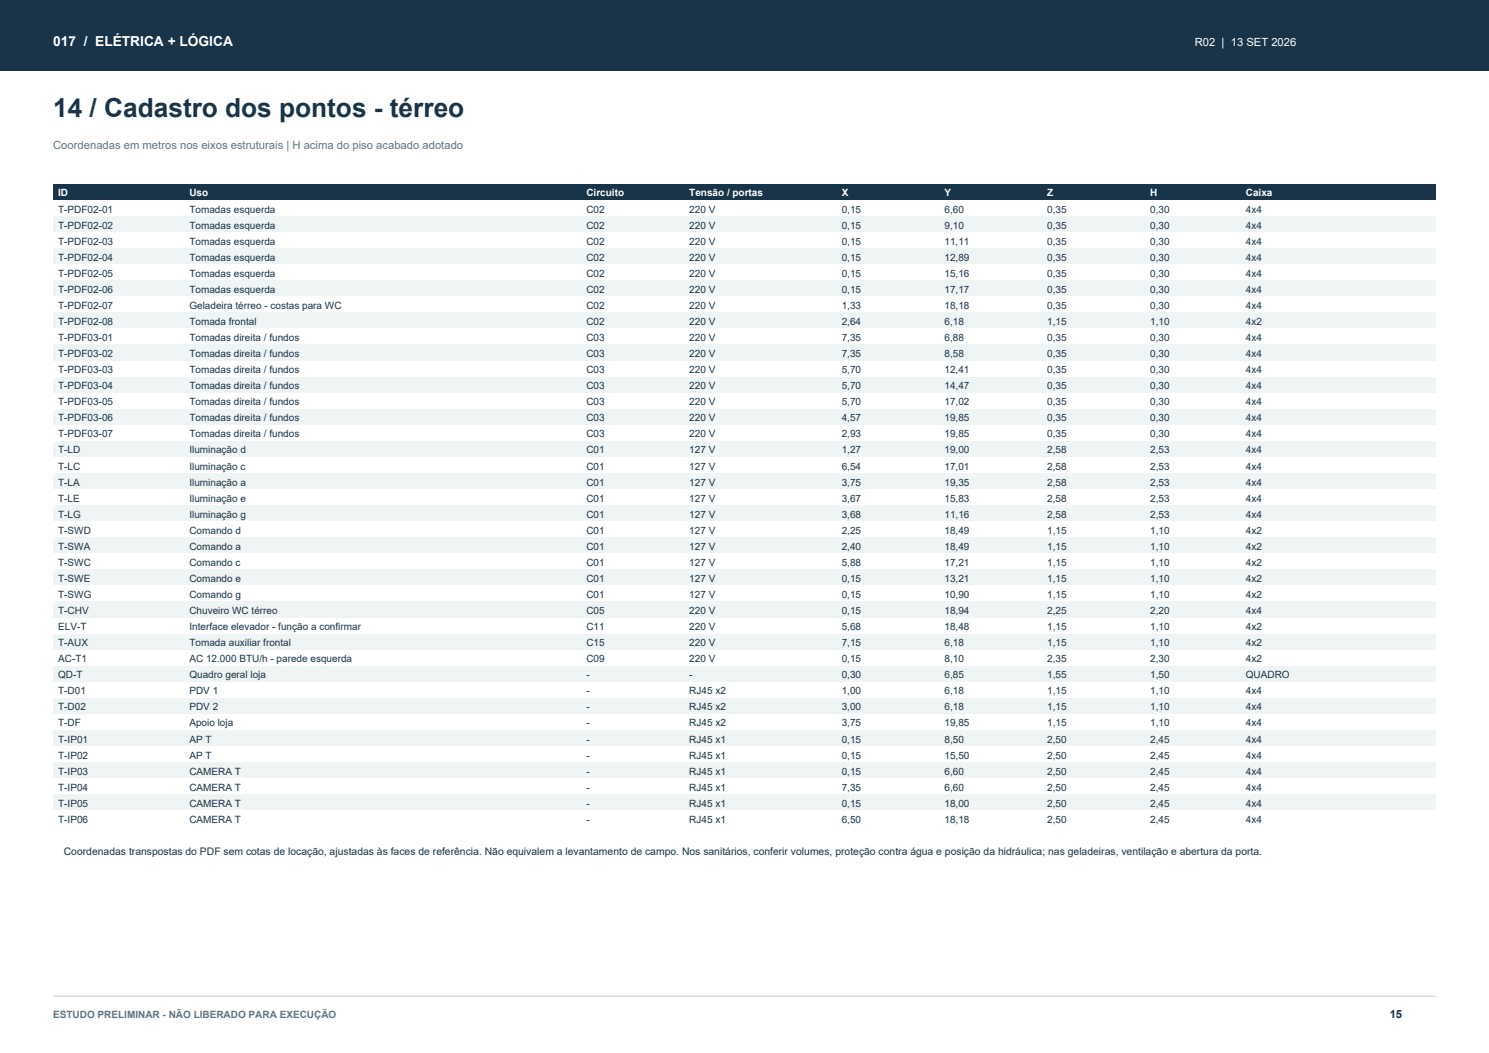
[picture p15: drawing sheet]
<svg xmlns="http://www.w3.org/2000/svg" width="420mm" height="297mm" viewBox="0 0 420 297" stroke-linecap="round" stroke-linejoin="round" font-family="sans-serif">
<defs><g id="words">
<text font-size="7.4" fill="#193448" x="15" y="33">14 / Cadastro dos pontos - térreo</text>
<text font-size="3.9" fill="#fff" x="15" y="13">017 / ELÉTRICA + LÓGICA</text>
<text font-size="3.2" fill="#fff" x="337" y="13">R02 | 13 SET 2026</text>
<text font-size="3.2" fill="#607482" x="15" y="42">Coordenadas em metros nos eixos estruturais | H acima do piso acabado adotado</text>
<text font-size="3.2" fill="#193448" x="392" y="287">15</text>
<text font-size="2.9" fill="#193448" x="18" y="241.1">Coordenadas transpostas do PDF sem cotas de locação, ajustadas às faces de referência. Não equivalem a levantamento de campo. Nos sanitários, conferir volumes, proteção contra água e posição da hidráulica; nas geladeiras, ventilação e abertura da porta.</text>
<g font-size="2.8" fill="#fff">
<text x="16.4" y="55.4">ID</text>
<text x="53.4" y="55.4">Uso</text>
<text x="165.4" y="55.4">Circuito</text>
<text x="194.4" y="55.4">Tensão / portas</text>
<text x="237.4" y="55.4">X</text>
<text x="266.4" y="55.4">Y</text>
<text x="295.4" y="55.4">Z</text>
<text x="324.4" y="55.4">H</text>
<text x="351.4" y="55.4">Caixa</text>
</g>
<g font-size="2.8" fill="#193448">
<text x="16.4" y="60">T-PDF02-01</text>
<text x="53.4" y="60">Tomadas esquerda</text>
<text x="165.4" y="60">C02</text>
<text x="194.4" y="60">220 V</text>
<text x="237.4" y="60">0,15</text>
<text x="266.4" y="60">6,60</text>
<text x="295.4" y="60">0,35</text>
<text x="324.4" y="60">0,30</text>
<text x="351.4" y="60">4x4</text>
<text x="16.4" y="64.5">T-PDF02-02</text>
<text x="53.4" y="64.5">Tomadas esquerda</text>
<text x="165.4" y="64.5">C02</text>
<text x="194.4" y="64.5">220 V</text>
<text x="237.4" y="64.5">0,15</text>
<text x="266.4" y="64.5">9,10</text>
<text x="295.4" y="64.5">0,35</text>
<text x="324.4" y="64.5">0,30</text>
<text x="351.4" y="64.5">4x4</text>
<text x="16.4" y="69">T-PDF02-03</text>
<text x="53.4" y="69">Tomadas esquerda</text>
<text x="165.4" y="69">C02</text>
<text x="194.4" y="69">220 V</text>
<text x="237.4" y="69">0,15</text>
<text x="266.4" y="69">11,11</text>
<text x="295.4" y="69">0,35</text>
<text x="324.4" y="69">0,30</text>
<text x="351.4" y="69">4x4</text>
<text x="16.4" y="73.5">T-PDF02-04</text>
<text x="53.4" y="73.5">Tomadas esquerda</text>
<text x="165.4" y="73.5">C02</text>
<text x="194.4" y="73.5">220 V</text>
<text x="237.4" y="73.5">0,15</text>
<text x="266.4" y="73.5">12,89</text>
<text x="295.4" y="73.5">0,35</text>
<text x="324.4" y="73.5">0,30</text>
<text x="351.4" y="73.5">4x4</text>
<text x="16.4" y="78.1">T-PDF02-05</text>
<text x="16.4" y="82.6">T-PDF02-06</text>
<text x="53.4" y="78.1">Tomadas esquerda</text>
<text x="53.4" y="82.6">Tomadas esquerda</text>
<text x="165.4" y="78.1">C02</text>
<text x="165.4" y="82.6">C02</text>
<text x="194.4" y="78.1">220 V</text>
<text x="194.4" y="82.6">220 V</text>
<text x="237.4" y="78.1">0,15</text>
<text x="237.4" y="82.6">0,15</text>
<text x="266.4" y="78.1">15,16</text>
<text x="266.4" y="82.6">17,17</text>
<text x="295.4" y="78.1">0,35</text>
<text x="295.4" y="82.6">0,35</text>
<text x="324.4" y="78.1">0,30</text>
<text x="324.4" y="82.6">0,30</text>
<text x="351.4" y="78.1">4x4</text>
<text x="351.4" y="82.6">4x4</text>
<text x="16.4" y="87.1">T-PDF02-07</text>
<text x="53.4" y="87.1">Geladeira térreo - costas para WC</text>
<text x="165.4" y="87.1">C02</text>
<text x="194.4" y="87.1">220 V</text>
<text x="237.4" y="87.1">1,33</text>
<text x="266.4" y="87.1">18,18</text>
<text x="295.4" y="87.1">0,35</text>
<text x="324.4" y="87.1">0,30</text>
<text x="351.4" y="87.1">4x4</text>
<text x="16.4" y="91.7">T-PDF02-08</text>
<text x="53.4" y="91.7">Tomada frontal</text>
<text x="165.4" y="91.7">C02</text>
<text x="194.4" y="91.7">220 V</text>
<text x="237.4" y="91.7">2,64</text>
<text x="266.4" y="91.7">6,18</text>
<text x="295.4" y="91.7">1,15</text>
<text x="324.4" y="91.7">1,10</text>
<text x="351.4" y="91.7">4x2</text>
<text x="16.4" y="96.2">T-PDF03-01</text>
<text x="16.4" y="100.7">T-PDF03-02</text>
<text x="53.4" y="96.2">Tomadas direita / fundos</text>
<text x="53.4" y="100.7">Tomadas direita / fundos</text>
<text x="165.4" y="96.2">C03</text>
<text x="165.4" y="100.7">C03</text>
<text x="194.4" y="96.2">220 V</text>
<text x="194.4" y="100.7">220 V</text>
<text x="237.4" y="96.2">7,35</text>
<text x="237.4" y="100.7">7,35</text>
<text x="266.4" y="96.2">6,88</text>
<text x="266.4" y="100.7">8,58</text>
<text x="295.4" y="96.2">0,35</text>
<text x="295.4" y="100.7">0,35</text>
<text x="324.4" y="96.2">0,30</text>
<text x="324.4" y="100.7">0,30</text>
<text x="351.4" y="96.2">4x4</text>
<text x="351.4" y="100.7">4x4</text>
<text x="16.4" y="105.2">T-PDF03-03</text>
<text x="53.4" y="105.2">Tomadas direita / fundos</text>
<text x="165.4" y="105.2">C03</text>
<text x="194.4" y="105.2">220 V</text>
<text x="237.4" y="105.2">5,70</text>
<text x="266.4" y="105.2">12,41</text>
<text x="295.4" y="105.2">0,35</text>
<text x="324.4" y="105.2">0,30</text>
<text x="351.4" y="105.2">4x4</text>
<text x="16.4" y="109.8">T-PDF03-04</text>
<text x="53.4" y="109.8">Tomadas direita / fundos</text>
<text x="165.4" y="109.8">C03</text>
<text x="194.4" y="109.8">220 V</text>
<text x="237.4" y="109.8">5,70</text>
<text x="266.4" y="109.8">14,47</text>
<text x="295.4" y="109.8">0,35</text>
<text x="324.4" y="109.8">0,30</text>
<text x="351.4" y="109.8">4x4</text>
<text x="16.4" y="114.3">T-PDF03-05</text>
<text x="16.4" y="118.8">T-PDF03-06</text>
<text x="53.4" y="114.3">Tomadas direita / fundos</text>
<text x="53.4" y="118.8">Tomadas direita / fundos</text>
<text x="165.4" y="114.3">C03</text>
<text x="165.4" y="118.8">C03</text>
<text x="194.4" y="114.3">220 V</text>
<text x="194.4" y="118.8">220 V</text>
<text x="237.4" y="114.3">5,70</text>
<text x="237.4" y="118.8">4,57</text>
<text x="266.4" y="114.3">17,02</text>
<text x="266.4" y="118.8">19,85</text>
<text x="295.4" y="114.3">0,35</text>
<text x="295.4" y="118.8">0,35</text>
<text x="324.4" y="114.3">0,30</text>
<text x="324.4" y="118.8">0,30</text>
<text x="351.4" y="114.3">4x4</text>
<text x="351.4" y="118.8">4x4</text>
<text x="16.4" y="123.4">T-PDF03-07</text>
<text x="53.4" y="123.4">Tomadas direita / fundos</text>
<text x="165.4" y="123.4">C03</text>
<text x="194.4" y="123.4">220 V</text>
<text x="237.4" y="123.4">2,93</text>
<text x="266.4" y="123.4">19,85</text>
<text x="295.4" y="123.4">0,35</text>
<text x="324.4" y="123.4">0,30</text>
<text x="351.4" y="123.4">4x4</text>
<text x="16.4" y="127.9">T-LD</text>
<text x="53.4" y="127.9">Iluminação d</text>
<text x="165.4" y="127.9">C01</text>
<text x="194.4" y="127.9">127 V</text>
<text x="237.4" y="127.9">1,27</text>
<text x="266.4" y="127.9">19,00</text>
<text x="295.4" y="127.9">2,58</text>
<text x="324.4" y="127.9">2,53</text>
<text x="351.4" y="127.9">4x4</text>
<text x="16.4" y="132.4">T-LC</text>
<text x="16.4" y="137">T-LA</text>
<text x="53.4" y="132.4">Iluminação c</text>
<text x="53.4" y="137">Iluminação a</text>
<text x="165.4" y="132.4">C01</text>
<text x="165.4" y="137">C01</text>
<text x="194.4" y="132.4">127 V</text>
<text x="194.4" y="137">127 V</text>
<text x="237.4" y="132.4">6,54</text>
<text x="237.4" y="137">3,75</text>
<text x="266.4" y="132.4">17,01</text>
<text x="266.4" y="137">19,35</text>
<text x="295.4" y="132.4">2,58</text>
<text x="295.4" y="137">2,58</text>
<text x="324.4" y="132.4">2,53</text>
<text x="324.4" y="137">2,53</text>
<text x="351.4" y="132.4">4x4</text>
<text x="351.4" y="137">4x4</text>
<text x="16.4" y="141.5">T-LE</text>
<text x="53.4" y="141.5">Iluminação e</text>
<text x="165.4" y="141.5">C01</text>
<text x="194.4" y="141.5">127 V</text>
<text x="237.4" y="141.5">3,67</text>
<text x="266.4" y="141.5">15,83</text>
<text x="295.4" y="141.5">2,58</text>
<text x="324.4" y="141.5">2,53</text>
<text x="351.4" y="141.5">4x4</text>
<text x="16.4" y="146">T-LG</text>
<text x="53.4" y="146">Iluminação g</text>
<text x="165.4" y="146">C01</text>
<text x="194.4" y="146">127 V</text>
<text x="237.4" y="146">3,68</text>
<text x="266.4" y="146">11,16</text>
<text x="295.4" y="146">2,58</text>
<text x="324.4" y="146">2,53</text>
<text x="351.4" y="146">4x4</text>
<text x="16.4" y="150.5">T-SWD</text>
<text x="16.4" y="155.1">T-SWA</text>
<text x="53.4" y="150.5">Comando d</text>
<text x="53.4" y="155.1">Comando a</text>
<text x="165.4" y="150.5">C01</text>
<text x="165.4" y="155.1">C01</text>
<text x="194.4" y="150.5">127 V</text>
<text x="194.4" y="155.1">127 V</text>
<text x="237.4" y="150.5">2,25</text>
<text x="237.4" y="155.1">2,40</text>
<text x="266.4" y="150.5">18,49</text>
<text x="266.4" y="155.1">18,49</text>
<text x="295.4" y="150.5">1,15</text>
<text x="295.4" y="155.1">1,15</text>
<text x="324.4" y="150.5">1,10</text>
<text x="324.4" y="155.1">1,10</text>
<text x="351.4" y="150.5">4x2</text>
<text x="351.4" y="155.1">4x2</text>
<text x="16.4" y="159.6">T-SWC</text>
<text x="53.4" y="159.6">Comando c</text>
<text x="165.4" y="159.6">C01</text>
<text x="194.4" y="159.6">127 V</text>
<text x="237.4" y="159.6">5,88</text>
<text x="266.4" y="159.6">17,21</text>
<text x="295.4" y="159.6">1,15</text>
<text x="324.4" y="159.6">1,10</text>
<text x="351.4" y="159.6">4x2</text>
<text x="16.4" y="164.1">T-SWE</text>
<text x="53.4" y="164.1">Comando e</text>
<text x="165.4" y="164.1">C01</text>
<text x="194.4" y="164.1">127 V</text>
<text x="237.4" y="164.1">0,15</text>
<text x="266.4" y="164.1">13,21</text>
<text x="295.4" y="164.1">1,15</text>
<text x="324.4" y="164.1">1,10</text>
<text x="351.4" y="164.1">4x2</text>
<text x="16.4" y="168.7">T-SWG</text>
<text x="16.4" y="173.2">T-CHV</text>
<text x="53.4" y="168.7">Comando g</text>
<text x="53.4" y="173.2">Chuveiro WC térreo</text>
<text x="165.4" y="168.7">C01</text>
<text x="165.4" y="173.2">C05</text>
<text x="194.4" y="168.7">127 V</text>
<text x="194.4" y="173.2">220 V</text>
<text x="237.4" y="168.7">0,15</text>
<text x="237.4" y="173.2">0,15</text>
<text x="266.4" y="168.7">10,90</text>
<text x="266.4" y="173.2">18,94</text>
<text x="295.4" y="168.7">1,15</text>
<text x="295.4" y="173.2">2,25</text>
<text x="324.4" y="168.7">1,10</text>
<text x="324.4" y="173.2">2,20</text>
<text x="351.4" y="168.7">4x2</text>
<text x="351.4" y="173.2">4x4</text>
<text x="16.4" y="177.7">ELV-T</text>
<text x="53.4" y="177.7">Interface elevador - função a confirmar</text>
<text x="165.4" y="177.7">C11</text>
<text x="194.4" y="177.7">220 V</text>
<text x="237.4" y="177.7">5,68</text>
<text x="266.4" y="177.7">18,48</text>
<text x="295.4" y="177.7">1,15</text>
<text x="324.4" y="177.7">1,10</text>
<text x="351.4" y="177.7">4x2</text>
<text x="16.4" y="182.3">T-AUX</text>
<text x="53.4" y="182.3">Tomada auxiliar frontal</text>
<text x="165.4" y="182.3">C15</text>
<text x="194.4" y="182.3">220 V</text>
<text x="237.4" y="182.3">7,15</text>
<text x="266.4" y="182.3">6,18</text>
<text x="295.4" y="182.3">1,15</text>
<text x="324.4" y="182.3">1,10</text>
<text x="351.4" y="182.3">4x2</text>
<text x="16.4" y="186.8">AC-T1</text>
<text x="16.4" y="191.3">QD-T</text>
<text x="53.4" y="186.8">AC 12.000 BTU/h - parede esquerda</text>
<text x="53.4" y="191.3">Quadro geral loja</text>
<text x="165.4" y="186.8">C09</text>
<text x="165.4" y="191.3">-</text>
<text x="194.4" y="186.8">220 V</text>
<text x="194.4" y="191.3">-</text>
<text x="237.4" y="186.8">0,15</text>
<text x="237.4" y="191.3">0,30</text>
<text x="266.4" y="186.8">8,10</text>
<text x="266.4" y="191.3">6,85</text>
<text x="295.4" y="186.8">2,35</text>
<text x="295.4" y="191.3">1,55</text>
<text x="324.4" y="186.8">2,30</text>
<text x="324.4" y="191.3">1,50</text>
<text x="351.4" y="186.8">4x2</text>
<text x="351.4" y="191.3">QUADRO</text>
<text x="16.4" y="195.8">T-D01</text>
<text x="53.4" y="195.8">PDV 1</text>
<text x="165.4" y="195.8">-</text>
<text x="194.4" y="195.8">RJ45 x2</text>
<text x="237.4" y="195.8">1,00</text>
<text x="266.4" y="195.8">6,18</text>
<text x="295.4" y="195.8">1,15</text>
<text x="324.4" y="195.8">1,10</text>
<text x="351.4" y="195.8">4x4</text>
<text x="16.4" y="200.4">T-D02</text>
<text x="53.4" y="200.4">PDV 2</text>
<text x="165.4" y="200.4">-</text>
<text x="194.4" y="200.4">RJ45 x2</text>
<text x="237.4" y="200.4">3,00</text>
<text x="266.4" y="200.4">6,18</text>
<text x="295.4" y="200.4">1,15</text>
<text x="324.4" y="200.4">1,10</text>
<text x="351.4" y="200.4">4x4</text>
<text x="16.4" y="204.9">T-DF</text>
<text x="16.4" y="209.4">T-IP01</text>
<text x="53.4" y="204.9">Apoio loja</text>
<text x="53.4" y="209.4">AP T</text>
<text x="165.4" y="204.9">-</text>
<text x="165.4" y="209.4">-</text>
<text x="194.4" y="204.9">RJ45 x2</text>
<text x="194.4" y="209.4">RJ45 x1</text>
<text x="237.4" y="204.9">3,75</text>
<text x="237.4" y="209.4">0,15</text>
<text x="266.4" y="204.9">19,85</text>
<text x="266.4" y="209.4">8,50</text>
<text x="295.4" y="204.9">1,15</text>
<text x="295.4" y="209.4">2,50</text>
<text x="324.4" y="204.9">1,10</text>
<text x="324.4" y="209.4">2,45</text>
<text x="351.4" y="204.9">4x4</text>
<text x="351.4" y="209.4">4x4</text>
<text x="16.4" y="214">T-IP02</text>
<text x="53.4" y="214">AP T</text>
<text x="165.4" y="214">-</text>
<text x="194.4" y="214">RJ45 x1</text>
<text x="237.4" y="214">0,15</text>
<text x="266.4" y="214">15,50</text>
<text x="295.4" y="214">2,50</text>
<text x="324.4" y="214">2,45</text>
<text x="351.4" y="214">4x4</text>
<text x="16.4" y="218.5">T-IP03</text>
<text x="53.4" y="218.5">CAMERA T</text>
<text x="165.4" y="218.5">-</text>
<text x="194.4" y="218.5">RJ45 x1</text>
<text x="237.4" y="218.5">0,15</text>
<text x="266.4" y="218.5">6,60</text>
<text x="295.4" y="218.5">2,50</text>
<text x="324.4" y="218.5">2,45</text>
<text x="351.4" y="218.5">4x4</text>
<text x="16.4" y="223">T-IP04</text>
<text x="16.4" y="227.5">T-IP05</text>
<text x="53.4" y="223">CAMERA T</text>
<text x="53.4" y="227.5">CAMERA T</text>
<text x="165.4" y="223">-</text>
<text x="165.4" y="227.5">-</text>
<text x="194.4" y="223">RJ45 x1</text>
<text x="194.4" y="227.5">RJ45 x1</text>
<text x="237.4" y="223">7,35</text>
<text x="237.4" y="227.5">0,15</text>
<text x="266.4" y="223">6,60</text>
<text x="266.4" y="227.5">18,00</text>
<text x="295.4" y="223">2,50</text>
<text x="295.4" y="227.5">2,50</text>
<text x="324.4" y="223">2,45</text>
<text x="324.4" y="227.5">2,45</text>
<text x="351.4" y="223">4x4</text>
<text x="351.4" y="227.5">4x4</text>
<text x="16.4" y="232.1">T-IP06</text>
<text x="53.4" y="232.1">CAMERA T</text>
<text x="165.4" y="232.1">-</text>
<text x="194.4" y="232.1">RJ45 x1</text>
<text x="237.4" y="232.1">6,50</text>
<text x="266.4" y="232.1">18,18</text>
<text x="295.4" y="232.1">2,50</text>
<text x="324.4" y="232.1">2,45</text>
<text x="351.4" y="232.1">4x4</text>
</g>
<text font-size="2.8" fill="#607482" x="15" y="287">ESTUDO PRELIMINAR - NÃO LIBERADO PARA EXECUÇÃO</text>
</g></defs>
<path d="M0 0h420v20h-420z" fill-rule="evenodd" fill="#193448"/>
<path d="M15 281h390" fill="none" stroke="#cdd8df" stroke-width=".35"/>
<path d="M15 52h390v4.5h-390z" fill-rule="evenodd" fill="#193448"/>
<path d="M15 56.5h390v4.6h-390z" fill-rule="evenodd" fill="#fff"/>
<path d="M15 61.1h390v4.5h-390z" fill-rule="evenodd" fill="#eff4f5"/>
<path d="M15 65.6h390v4.5h-390z" fill-rule="evenodd" fill="#fff"/>
<path d="M15 70.1h390v4.5h-390z" fill-rule="evenodd" fill="#eff4f5"/>
<path d="M15 74.6h390v4.6h-390z" fill-rule="evenodd" fill="#fff"/>
<path d="M15 79.2h390v4.5h-390z" fill-rule="evenodd" fill="#eff4f5"/>
<path d="M15 83.7h390v4.5h-390z" fill-rule="evenodd" fill="#fff"/>
<path d="M15 88.2h390v4.6h-390z" fill-rule="evenodd" fill="#eff4f5"/>
<path d="M15 92.8h390v4.5h-390z" fill-rule="evenodd" fill="#fff"/>
<path d="M15 97.3h390v4.5h-390z" fill-rule="evenodd" fill="#eff4f5"/>
<path d="M15 101.8h390v4.6h-390z" fill-rule="evenodd" fill="#fff"/>
<path d="M15 106.4h390v4.5h-390z" fill-rule="evenodd" fill="#eff4f5"/>
<path d="M15 110.9h390v4.5h-390z" fill-rule="evenodd" fill="#fff"/>
<path d="M15 115.4h390v4.5h-390z" fill-rule="evenodd" fill="#eff4f5"/>
<path d="M15 119.9h390v4.6h-390z" fill-rule="evenodd" fill="#fff"/>
<path d="M15 124.5h390v4.5h-390z" fill-rule="evenodd" fill="#eff4f5"/>
<path d="M15 129h390v4.5h-390z" fill-rule="evenodd" fill="#fff"/>
<path d="M15 133.5h390v4.6h-390z" fill-rule="evenodd" fill="#eff4f5"/>
<path d="M15 138.1h390v4.5h-390z" fill-rule="evenodd" fill="#fff"/>
<path d="M15 142.6h390v4.5h-390z" fill-rule="evenodd" fill="#eff4f5"/>
<path d="M15 147.1h390v4.6h-390z" fill-rule="evenodd" fill="#fff"/>
<path d="M15 151.7h390v4.5h-390z" fill-rule="evenodd" fill="#eff4f5"/>
<path d="M15 156.2h390v4.5h-390z" fill-rule="evenodd" fill="#fff"/>
<path d="M15 160.7h390v4.5h-390z" fill-rule="evenodd" fill="#eff4f5"/>
<path d="M15 165.2h390v4.6h-390z" fill-rule="evenodd" fill="#fff"/>
<path d="M15 169.8h390v4.5h-390z" fill-rule="evenodd" fill="#eff4f5"/>
<path d="M15 174.3h390v4.5h-390z" fill-rule="evenodd" fill="#fff"/>
<path d="M15 178.8h390v4.6h-390z" fill-rule="evenodd" fill="#eff4f5"/>
<path d="M15 183.4h390v4.5h-390z" fill-rule="evenodd" fill="#fff"/>
<path d="M15 187.9h390v4.5h-390z" fill-rule="evenodd" fill="#eff4f5"/>
<path d="M15 192.4h390v4.5h-390z" fill-rule="evenodd" fill="#fff"/>
<path d="M15 196.9h390v4.6h-390z" fill-rule="evenodd" fill="#eff4f5"/>
<path d="M15 201.5h390v4.5h-390z" fill-rule="evenodd" fill="#fff"/>
<path d="M15 206h390v4.5h-390z" fill-rule="evenodd" fill="#eff4f5"/>
<path d="M15 210.5h390v4.6h-390z" fill-rule="evenodd" fill="#fff"/>
<path d="M15 215.1h390v4.5h-390z" fill-rule="evenodd" fill="#eff4f5"/>
<path d="M15 219.6h390v4.5h-390z" fill-rule="evenodd" fill="#fff"/>
<path d="M15 224.1h390v4.6h-390z" fill-rule="evenodd" fill="#eff4f5"/>
<path d="M15 228.7h390v4.5h-390z" fill-rule="evenodd" fill="#fff"/>
<use href="#words"/>
</svg>
